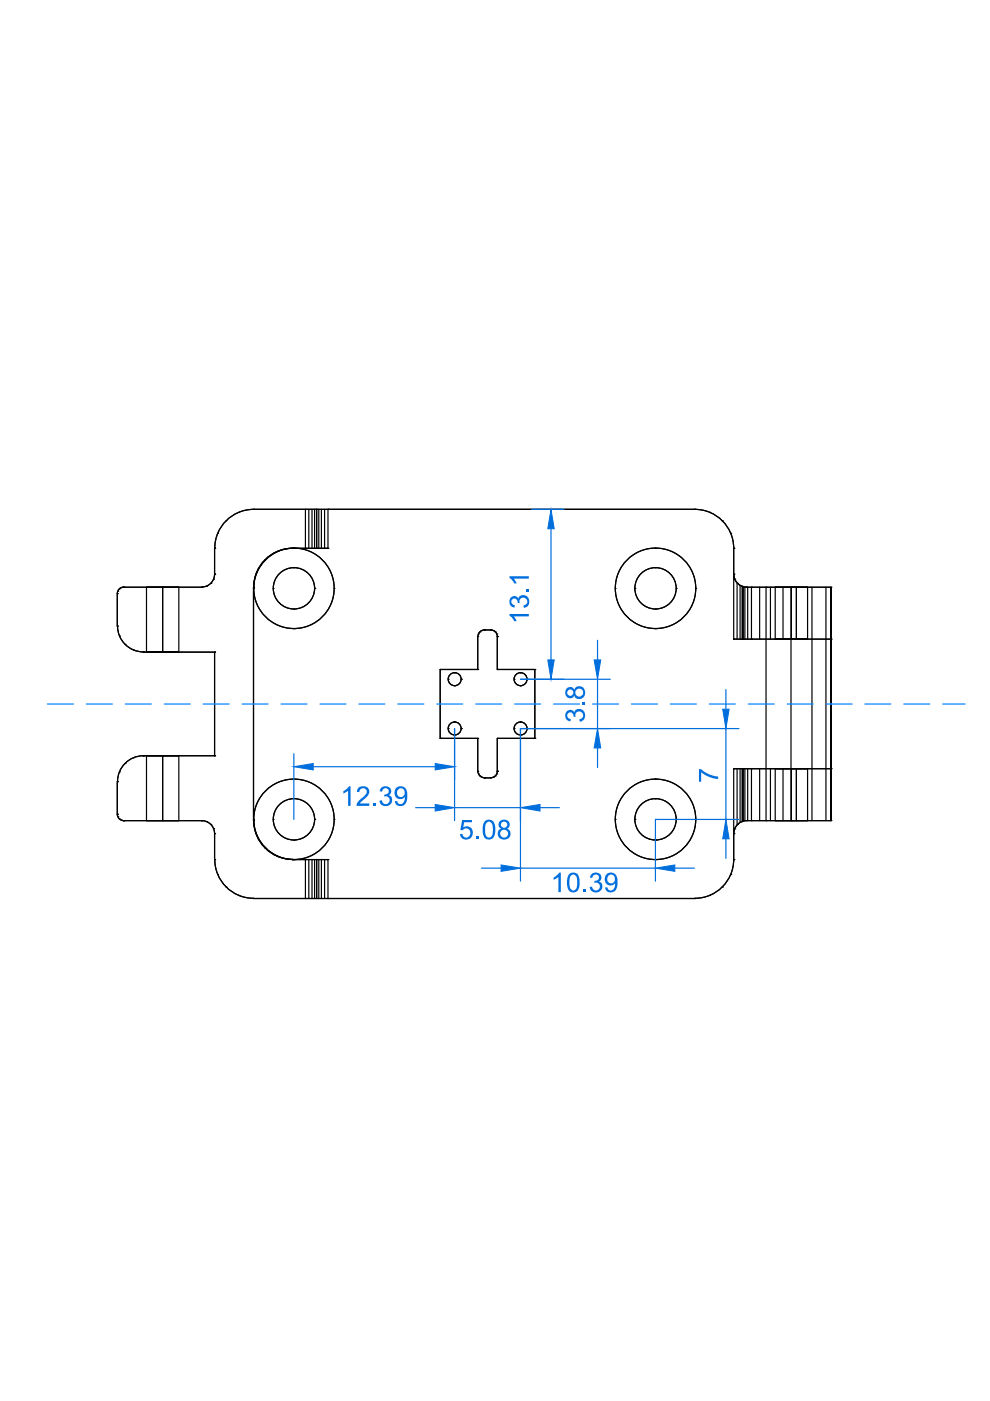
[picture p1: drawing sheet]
<svg xmlns="http://www.w3.org/2000/svg" width="210mm" height="297mm" viewBox="0 0 210 297" stroke-linecap="round" stroke-linejoin="round" font-family="sans-serif">
<g fill="none" stroke="#000" stroke-width=".25">
<path d="M45.5 116.2h.1M45.5 116.2v5.6M46.1 113.1h.1M47.9 110.4h.1M50.6 108.6h.1M53.7 108h.1M53.8 108a8.2 8.2 0 0 0-8.3 8.2M56.2 118.7h.1M58.9 116.9h.1M62 116.2h.1M62 116.2h.3M62 116.2a8.2 8.2 0 0 0-8.2 8.3"/>
<path d="M62.3 116.2h.1M64.8 108v8.2h-2.8M64.8 116.2h2.3M64.8 116.2h.1M64.8 108h.1M65.5 108v8.2M66.2 108v8.2M66.7 108v8.2M67.1 108h-13.4h93.6h-77.8M67.1 116.2h.1M67.1 108h.1M67.1 108v8.2"/>
<path d="M67.6 108v8.2M68.1 108v8.2M68.8 108v8.2M69.5 108v8.2h-7.2M69.5 108h-2.4v8.2h2.4M69.5 108h.1M69.5 116.2h.1M139 116.2h.1M147.3 108h.1M147.3 108a8.2 8.2 0 0 1 8.3 8.2M150.4 108.6h.1M153.1 110.4h.1"/>
<path d="M154.9 113.1h.1M155.6 116.2h.1M155.6 116.2v5.6M24.9 125.9v6.9v-6.9M24.9 125.9h.1M24.9 132.8h.1M24.9 132.7a5.5 5.5 0 0 0 5.5 5.5M25 125.3h.1M25.3 124.9h.1M25.3 134.8h.1M25.7 124.6h.1M26.2 124.5h.1"/>
<path d="M26.2 124.5h16.5M26.3 124.5a1.38 1.38 0 0 0-1.4 1.3M26.5 136.7h.1M28.3 137.8h.1M30.4 138.3h15.1v21.9h-15.1M30.4 138.3h.1M31.1 124.5h6.8zM31.1 138.3h6.8zM31.1 124.5v13.8M34.5 138.3h.1M34.5 124.5h.1M34.5 124.5v13.8"/>
<path d="M37.9 124.5v13.8M42.7 124.5h.1M43.8 124.3h.1M44.7 123.7h.1M45.3 122.8h.1M45.5 121.7a2.73 2.73 0 0 1-2.7 2.8M45.5 138.3h.1M45.5 121.8h.1M53.7 124.5v49.5M53.7 124.8h.1M53.7 124.5h.1M54.4 121.3h.1"/>
<path d="M57.9 124.8h.1M62.3 133.3h.1M62.3 120.4h.1M62.3 129.2h.1M66.7 124.8h.1M70.8 124.8h.1M101.3 135v6.9h-8v14.6h8v7M101.3 135h.1M101.3 135v6.9M101.4 134.4h.1M101.7 134h.1M102.1 133.7h.1"/>
<path d="M102.7 133.6h.1M102.7 133.6h1.3M102.7 133.6a1.38 1.38 0 0 0-1.4 1.3M104 133.6h.1M104.1 133.6a1.38 1.38 0 0 1 1.3 1.3M104.6 133.7h.1M105 134h.1M105.3 134.4h.1M105.4 135h.1M105.4 135v6.9h8v14.6h-8v7M105.4 135v6.9M130.4 124.8h.1"/>
<path d="M134.6 124.8h.1M139 133.3h.1M139 120.4h.1M139 129.2h.1M143.4 124.8h.1M147.5 124.8h.1M155.6 121.8a2.76 2.76 0 0 0 1.9 2.6v11.1h-1.9zM155.6 121.8h.1M155.6 135.5h.1M155.6 135.5h20.6M155.6 121.7a2.73 2.73 0 0 0 2.7 2.8M155.8 122.8h.1"/>
<path d="M156.3 123.6v11.9M156.4 123.7h.1M156.9 124.1v11.4M157.3 124.3h.1M157.3 124.3v11.2M157.5 135.5h11.4M157.5 124.4h.1M157.5 124.4l.8 .1M157.5 135.5h.1M157.5 124.4v11.1M157.6 124.4v11.1M157.9 124.5v11"/>
<path d="M158.3 124.5h1M158.3 124.5h4.1v49.5h-4.1M158.3 124.5h.1M158.5 124.5v11M159.3 124.5h.1M159.3 135.5h.1M161.1 124.5v11M162.4 124.5h13.8M162.4 124.5h.1M163.4 124.5v11M164.4 124.5h6.8zM164.4 135.5h6.8z"/>
<path d="M164.4 124.5v11M166 124.5v11M167.7 124.5v49.5M167.8 124.5h.1M167.8 135.5h.1M167.8 124.5v11M168.9 124.5h-9.6v11M168.9 124.5h.1M168.9 135.5h.1M168.9 124.5v11M171.2 124.5v11M172.2 124.5v49.5"/>
<path d="M175.1 124.5v49.5M176.2 124.5v49.5zM176.2 124.5h-7.3v11h7.3M176.2 124.5h.1M176.2 135.5h.1M176.2 124.5v49.5M93.3 156.5h8M93.3 141.9h.1M93.3 156.5h.1M93.3 141.9h8M93.3 141.9v14.6M95 144h.1"/>
<path d="M95 154.5h.1M96.4 142.7h.1M96.4 145.4h.1M96.4 155.8h.1M96.4 153.1h.1M97.8 144h.1M97.8 154.5h.1M101.3 156.5h.1M101.3 141.9h.1M101.3 156.5v7M105.4 156.5h.1M105.4 141.9h.1"/>
<path d="M105.4 156.5v7M105.4 156.5h8M105.4 141.9h8M109 154.5h.1M109 144h.1M110.3 155.8h.1M110.3 153.1h.1M110.3 142.7h.1M110.3 145.4h.1M111.7 154.5h.1M111.7 144h.1M113.4 156.5h.1"/>
<path d="M113.4 141.9h.1M113.4 141.9v14.6M24.9 172.6a1.38 1.38 0 0 0 1.4 1.4M24.9 172.6v-6.9v6.9M24.9 165.7h.1M24.9 172.6h.1M25 173.1h.1M25.3 173.6h.1M25.3 163.7h.1M25.7 173.9h.1M26.2 174h.1M26.2 174h16.5"/>
<path d="M26.5 161.9h.1M28.3 160.7h.1M30.4 160.2h.1M30.4 160.2a5.5 5.5 0 0 0-5.5 5.5M31.1 160.2h6.8zM31.1 174h6.8zM31.1 160.2v13.8M34.5 160.2h.1M34.5 174h.1M34.5 160.2v13.8M37.9 160.2v13.8M42.7 174h.1"/>
<path d="M42.8 174a2.73 2.73 0 0 1 2.7 2.7M43.8 174.2h.1M44.7 174.8h.1M45.3 175.7h.1M45.5 176.7h.1M45.5 160.2h.1M45.5 176.7v5.5M53.7 174h.1M53.7 173.7h.1M53.8 174a8.2 8.2 0 0 0 8.2 8.2M54.4 177.2h.1M56.2 179.8h.1"/>
<path d="M57.9 173.7h.1M62.3 165.2h.1M62.3 178.1h.1M62.3 169.3h.1M66.7 173.7h.1M70.8 173.7h.1M101.3 163.5h.1M101.3 163.5a1.38 1.38 0 0 0 1.4 1.4M101.4 164.1h.1M101.7 164.5h.1M102.1 164.8h.1M102.7 164.9h.1"/>
<path d="M102.7 164.9h1.3M104 164.9h.1M104.6 164.8h.1M105 164.5h.1M105.3 164.1h.1M105.4 163.5a1.38 1.38 0 0 1-1.3 1.4M105.4 163.5h.1M130.4 173.7h.1M134.6 173.7h.1M139 165.2h.1M139 178.1h.1M139 169.3h.1"/>
<path d="M143.4 173.7h.1M147.5 173.7h.1M155.6 163h1.9v11.1a2.76 2.76 0 0 0-1.9 2.6zM155.6 176.7h.1M155.6 163h.1M155.6 163h20.6M155.6 176.7v5.5M155.8 175.7h.1M156.3 163v11.9M156.4 174.8h.1M156.9 163v11.4M157.3 174.2h.1"/>
<path d="M157.3 163v11.2M157.5 163h1.8M157.5 163h.1M157.5 174.1h.1M157.5 163v11.1M157.6 163v11.1M157.9 163v11M158.3 174h10.6M158.3 174l-.8 .1M158.3 174h.1M158.3 174a2.73 2.73 0 0 0-2.7 2.7M158.5 163v11"/>
<path d="M159.3 163h9.6M159.3 163h.1M159.3 174h.1M159.3 163v11M161.1 163v11M162.4 174h13.8M162.4 174h.1M163.4 163v11M164.4 174h6.8zM164.4 163h6.8zM164.4 163v11M166 163v11"/>
<path d="M167.8 174h.1M167.8 163h.1M167.8 163v11M168.9 163h.1M168.9 174h.1M168.9 163v11M171.2 163v11M176.2 163h-7.3v11h7.3M176.2 174h.1M176.2 163h.1M45.5 182.2h.1M45.5 182.2a8.2 8.2 0 0 0 8.3 8.3"/>
<path d="M46.1 185.4h.1M47.9 188.1h.1M50.6 189.9h.1M53.7 190.5h.1M58.9 181.6h.1M62 182.2h2.8v8.3M62 182.2h.1M62 182.2h.3M62.3 182.2h7.2v8.3M62.3 182.2h.1M64.8 182.2h2.3M64.8 190.5h.1"/>
<path d="M64.8 182.2h.1M65.5 182.2v8.3M66.2 182.2v8.3M66.7 182.2v8.3M67.1 190.5h-13.4h93.6M67.1 182.2h2.4M67.1 182.2v8.3h2.4M67.1 190.5h.1M67.1 182.2h.1M67.1 182.2v8.3M67.6 182.2v8.3M68.1 182.2v8.3"/>
<path d="M68.8 182.2v8.3M69.5 182.2h.1M69.5 190.5h.1M69.5 190.5h77.8M139 182.2h.1M147.3 190.5h.1M150.4 189.9h.1M153.1 188.1h.1M154.9 185.4h.1M155.6 182.2h.1M155.6 182.2a8.2 8.2 0 0 1-8.3 8.3"/>
<circle cx="62.3" cy="124.7" r="8.5"/>
<circle cx="62.3" cy="124.7" r="4.4"/>
<circle cx="139" cy="124.7" r="8.5"/>
<circle cx="139" cy="124.7" r="4.4"/>
<circle cx="96.4" cy="154.5" r="1.38"/>
<circle cx="96.4" cy="144" r="1.38"/>
<circle cx="110.4" cy="154.5" r="1.38"/>
<circle cx="110.4" cy="144" r="1.38"/>
<circle cx="62.3" cy="173.7" r="8.5"/>
<circle cx="62.3" cy="173.7" r="4.4"/>
<circle cx="139" cy="173.7" r="4.4"/>
<circle cx="139" cy="173.7" r="8.5"/>
</g>
<!-- layer: AM_5 -->
<path d="M112.7 108h6.9M116.8 112.1v27.8M110.3 144h9.3" fill="none" stroke="#006edd" stroke-width=".25"/>
<g fill="#006edd">
<path d="M108 130.2h4.1v.5h-3.2l.6 1h-.5l-.4-.8-.6-.4z"/>
<path d="M108.2 126.8l.5-.4h.5l.4 .1 .3 .5 .4-.7 1-.1 .4 .2 .4 .6 .1 1-.5 .7-.6 .2-.1-.5 .5-.2 .3-.4-.1-.7-.6-.4-.6 .1-.4 .5 .1 .6-.4-.1-.1-.5a.7 .7 0 0 0-1.3 0 .7 .7 0 0 0 .8 1l-.2 .5-.5-.2-.4-.4-.1-.9z"/>
<path d="M111.6 124.8h.5v.6h-.5z"/>
<path d="M108 122.2h4.1v.5h-3.2l.6 1h-.5l-.4-.8-.6-.4z"/>
</g>
<g fill="#006edd" stroke="#006edd" stroke-width=".21">
<path d="M116.1 139.9h1.4l-.7 4.1z"/>
<path d="M116.8 108l.7 4.1h-1.4z"/>
</g>
<path d="M126.7 135.8v4.1M110.3 154.5h19.1M110.3 144h19.1M126.7 158.6v4.1" fill="none" stroke="#006edd" stroke-width=".25"/>
<g fill="#006edd">
<path d="M120.2 150.8l.8-.3 .4 .2 .3 .4 .2-.4 .4-.3h.9l.7 .6 .1 1.1-.4 .6-.7 .3-.1-.5 .5-.2 .3-.3-.1-.8-.6-.4-.7 .2-.2 .5v.5l-.4-.1-.2-.6a.68 .68 0 0 0-1.1 .2 .68 .68 0 0 0 .7 .9l-.2 .6-.5-.3-.3-.4-.2-.7z"/>
<path d="M123.4 148.9h.6v.6h-.6z"/>
<path d="M120.1 146l.6-.3h.4l.4 .1 .2 .5 .2-.5 .5-.3h.8l.5 .3 .3 .5 .1 .8-.2 .4-.4 .5-.5 .2-.7-.1-.4-.2-.2-.5-.2 .5-.8 .1-.5-.2-.3-.4-.1-.7zM120.2 146.9a.7 .7 0 0 0 1.4 0 .7 .7 0 0 0-1.4 0zM122 146.9a.84 .84 0 0 0 1.6 0 .84 .84 0 0 0-1.6 0z"/>
</g>
<path d="M96.4 154.5v19.5M110.3 154.5v19.5M126.7 144v10.5M88.1 171.2h4.2M114.5 171.2h4.1" fill="none" stroke="#006edd" stroke-width=".25"/>
<g fill="#006edd" stroke="#006edd" stroke-width=".21">
<path d="M126.7 154.5l.7 4.1h-1.4z"/>
<path d="M126 139.9h1.4l-.7 4.1z"/>
</g>
<g fill="#006edd">
<path d="M98 173.9h2.1v.4h-1.7l-.2 1.2 .5-.3h.6l.5 .2 .4 .6 .1 .6-.2 .6-.7 .7-1 .1-.4-.2-.4-.6-.1-.3 .5-.1 .3 .6 .7 .2 .5-.4 .2-.4-.1-.7-.4-.4-.5-.1-.6 .4h-.5z"/>
<path d="M101 177.3h.6v.6h-.6z"/>
<path d="M102.8 174.2l.5-.4h.7l.7 .5 .2 .5 .1 .6-.1 1.5-.2 .6-.5 .4h-1l-.5-.3-.3-.6-.1-1.8zM103.3 174.3l-.3 .4-.1 .6v1.5l.4 .7 .5 .1 .4-.3 .2-.4 .1-1.8-.2-.5-.3-.3-.5-.1z"/>
<path d="M106 174.1l.5-.3h.8l.7 .7v.7l-.5 .5 .6 .5 .1 .8-.3 .7-.5 .2-.9 .1-.4-.2-.5-.6v-.9l.3-.4 .4-.2-.4-.2-.2-.5v-.5zM106.2 174.9a.66 .66 0 0 0 1.3 0 .66 .66 0 0 0-1.3 0zM106 176.8a.85 .85 0 0 0 1.7 0 .85 .85 0 0 0-1.7 0z"/>
</g>
<path d="M62.3 159.8v13.9M96.4 154.5v10.8M66.4 162.6h25.9M96.4 171.2h13.9" fill="none" stroke="#006edd" stroke-width=".25"/>
<g fill="#006edd" stroke="#006edd" stroke-width=".21">
<path d="M92.3 170.6l4.1 .6-4.1 .8z"/>
<path d="M110.3 171.2l4.2-.6v1.4z"/>
<path d="M92.3 161.9l4.1 .7-4.1 .6z"/>
<path d="M62.3 162.6l4.1-.7v1.3z"/>
</g>
<g fill="#006edd">
<path d="M72.8 167.7l.8-.4 .4-.6h.3v4.2h-.5v-3.3l-1 .6z"/>
<path d="M75.9 167.2l.8-.5h.7l.6 .4 .3 .6-.3 .9-1.7 1.7h2v.6h-2.7l.2-.7 1.6-1.6 .4-.8-.4-.6-.6-.1-.4 .3-.2 .5h-.5z"/>
<path d="M79.1 170.3h.6v.6h-.6z"/>
<path d="M80.8 167.1l.4-.3 .8-.1 .6 .3 .4 .6-.2 .7-.4 .3 .3 .1 .4 .5 .1 .4-.2 .7-.6 .5-.9 .1-.7-.4-.3-.7 .5-.1 .2 .6 .3 .2h.5l.4-.2 .2-.5-.1-.7-.4-.2h-.7l.1-.5h.5a.68 .68 0 0 0 .3-.9 .68 .68 0 0 0-.8-.4 .68 .68 0 0 0-.5 .8l-.5-.1z"/>
<path d="M84 167.1l.7-.4 .8 .1 .6 .5 .2 .8v1.7l-.6 .8-.5 .3-1-.2-.4-.4-.1-.4h.5a.81 .81 0 0 0 1 .6 .81 .81 0 0 0 .6-1v-.6l-.7 .5h-.7l-.5-.4-.3-1zM84.6 167.2l-.4 .6v.7l.3 .4 .8 .1 .5-.5v-.9l-.6-.5z"/>
</g>
<path d="M110.3 154.5v32.3M139 173.7v13.1M102.1 184.1h4.1M143.1 184.1h4.1" fill="none" stroke="#006edd" stroke-width=".25"/>
<g fill="#006edd">
<path d="M117.4 186.1l.7-.5 .5-.6h.3v4.1h-.5v-3.2l-.9 .6z"/>
<path d="M123.7 188.6h.6v.5h-.6z"/>
<path d="M125.5 185.3l.6-.3 .8 .1 .5 .4 .1 .5-.2 .6-.4 .3 .5 .2 .3 .4v.9l-.7 .7-.8 .1-.5-.1-.4-.3-.3-.8h.5l.3 .6 .3 .2 .8-.2 .3-.6-.1-.5-.5-.3h-.6l.1-.5h.4a.68 .68 0 0 0 .4-.8 .68 .68 0 0 0-.8-.5 .68 .68 0 0 0-.5 .7h-.5z"/>
<path d="M120.8 185.3l.6-.3 .7 .1 .4 .3 .3 .6v2.2l-.3 .6-.5 .3-.5 .1-.7-.2-.5-.7-.1-1.7 .3-1zM121.2 185.5l-.3 .3-.1 .5v1.6l.1 .5 .3 .3 .5 .1 .5-.3 .1-.3 .1-1.7-.1-.5-.4-.5z"/>
<path d="M128.6 185.4l.7-.4 .7 .1 .6 .4 .3 .9v1.5l-.4 .9-.7 .4h-.7l-.6-.4-.2-.6 .5-.1 .1 .4a.91 .91 0 0 0 1.1 .1 .91 .91 0 0 0 .4-1v-.4l-.3 .3-.5 .2h-.6l-.4-.3-.4-.8 .1-.8zM129 185.7l-.2 .4v.7l.3 .4 .5 .1a.9 .9 0 0 0 .8-1.1 .9 .9 0 0 0-1.2-.7z"/>
</g>
<path d="M110.3 154.5h46.4M153.9 146.2v4.2M139 173.7h17.7M153.9 177.8v4.2M110.3 184.1h28.7" fill="none" stroke="#006edd" stroke-width=".25"/>
<g fill="#006edd" stroke="#006edd" stroke-width=".21">
<path d="M139 184.1l4.1-.7v1.3z"/>
<path d="M106.2 183.4l4.1 .7-4.1 .6z"/>
</g>
<path d="M148.2 163.1h.5l.9 .7 1.1 .5 1.6 .3v.5l-2-.4-1.6-1v2h-.5z" fill="#006edd"/>
<path d="M153.9 154.5v19.2" fill="none" stroke="#006edd" stroke-width=".25"/>
<g fill="#006edd" stroke="#006edd" stroke-width=".21">
<path d="M153.9 173.7l.7 4.1h-1.4z"/>
<path d="M153.2 150.4h1.4l-.7 4.1z"/>
</g>
<g fill="none" stroke="#007fff" stroke-width=".25">
<path d="M10.1 149.3h5.5M18.3 149.3h5.5M26.6 149.3h5.5M34.8 149.3h5.5M43.1 149.3h5.5M51.3 149.3h5.5M59.6 149.3h5.5M67.8 149.3h5.5M76.1 149.3h5.5M84.4 149.3h5.5M92.6 149.3h5.5M100.9 149.3h5.5"/>
<path d="M109.1 149.3h5.5M117.4 149.3h5.5M125.6 149.3h5.5M133.9 149.3h5.5M142.1 149.3h5.5M150.4 149.3h5.5M158.7 149.3h5.5M166.9 149.3h5.5M175.2 149.3h5.5M183.4 149.3h5.5M191.6 149.3h5.5M199.9 149.3h4.7"/>
</g>
</svg>
